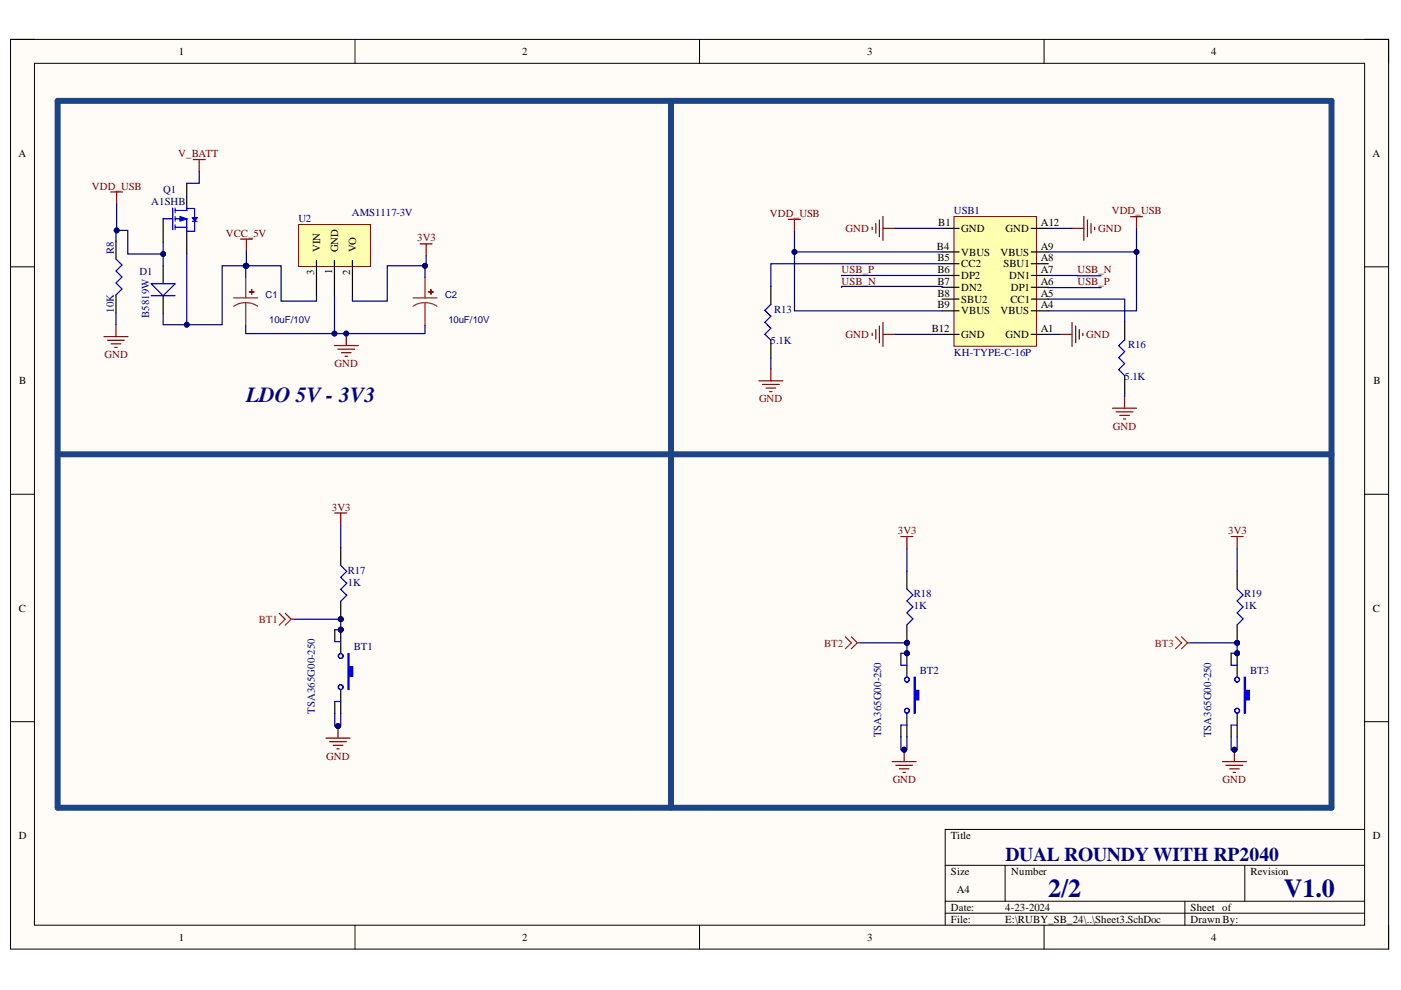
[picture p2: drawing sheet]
<svg xmlns="http://www.w3.org/2000/svg" width="297mm" height="210mm" viewBox="0 0 297 210" stroke-linecap="round" stroke-linejoin="round" font-family="sans-serif">
<defs><g id="words">
<g font-size="5.5" fill="#000080">
<text x="222.3" y="190.1">2/2</text>
<text x="272.2" y="190.1">V1.0</text>
</g>
<text font-size="4.6" fill="#0c0087" x="52.2" y="85.3">LDO 5V - 3V3</text>
<text font-size="4.1" fill="#000080" x="213.2" y="182.6">DUAL ROUNDY WITH RP2040</text>
<g font-size="2.3">
<text x="37.9" y="11.7">1</text>
<text x="110.7" y="11.7">2</text>
<text x="183.9" y="11.7">3</text>
<text x="256.8" y="11.7">4</text>
<text x="3.9" y="33.3">A</text>
<text x="291" y="33.3">A</text>
<text x="198.9" y="47.9">B1</text>
<text x="220.6" y="47.9">A12</text>
<text x="67.9" y="53.5" transform="rotate(-90 67.9 53.5)">VIN</text>
<text x="71.7" y="53.5" transform="rotate(-90 71.7 53.5)">GND</text>
<text x="75.5" y="53.5" transform="rotate(-90 75.5 53.5)">VO</text>
<text x="198.7" y="53">B4</text>
<text x="203.8" y="49.2">GND</text>
<text x="213.2" y="49.2">GND</text>
<text x="220.6" y="53">A9</text>
<text x="66.6" y="58.2" transform="rotate(-90 66.6 58.2)">3</text>
<text x="70.4" y="58.1" transform="rotate(-90 70.4 58.1)">1</text>
<text x="74.3" y="58.3" transform="rotate(-90 74.3 58.3)">2</text>
<text x="198.7" y="55.4">B5</text>
<text x="198.7" y="58">B6</text>
<text x="203.8" y="54.2">VBUS</text>
<text x="203.8" y="56.7">CC2</text>
<text x="203.8" y="59.2">DP2</text>
<text x="212.1" y="54.2">VBUS</text>
<text x="212.8" y="56.7">SBU1</text>
<text x="214" y="59.2">DN1</text>
<text x="220.6" y="58">A7</text>
<text x="220.6" y="55.4">A8</text>
<text x="198.7" y="60.4">B7</text>
<text x="198.7" y="62.9">B8</text>
<text x="198.7" y="65.4">B9</text>
<text x="203.8" y="61.7">DN2</text>
<text x="203.8" y="64.2">SBU2</text>
<text x="214.2" y="64.2">CC1</text>
<text x="214.3" y="61.7">DP1</text>
<text x="220.6" y="65.4">A4</text>
<text x="220.6" y="62.9">A5</text>
<text x="220.6" y="60.4">A6</text>
<text x="197.6" y="70.5">B12</text>
<text x="203.8" y="66.7">VBUS</text>
<text x="203.8" y="71.7">GND</text>
<text x="212.1" y="66.7">VBUS</text>
<text x="213.2" y="71.7">GND</text>
<text x="220.6" y="70.5">A1</text>
<text x="4.1" y="81.4">B</text>
<text x="291.2" y="81.4">B</text>
<text x="4" y="129.7">C</text>
<text x="291.1" y="129.7">C</text>
<text x="4" y="177.9">D</text>
<text x="201.6" y="177.9">Title</text>
<text x="291.1" y="177.9">D</text>
<text x="201.6" y="185.5">Size</text>
<text x="214.4" y="185.5">Number</text>
<text x="265.1" y="185.5">Revision</text>
<text x="202.9" y="189.3">A4</text>
<text x="201.6" y="193.1">Date:</text>
<text x="201.6" y="195.7">File:</text>
<text x="213.1" y="193.1">4-23-2024</text>
<text x="213.1" y="195.7">E:\RUBY_SB_24\..\Sheet3.SchDoc</text>
<text x="252.4" y="193.1">Sheet of</text>
<text x="252.4" y="195.7">Drawn By:</text>
<text x="37.9" y="199.5">1</text>
<text x="110.7" y="199.5">2</text>
<text x="183.9" y="199.5">3</text>
<text x="256.8" y="199.5">4</text>
</g>
<g font-size="2.3" fill="#800000">
<text x="37.8" y="33.4">V_BATT</text>
<text x="19.5" y="40.2">VDD_USB</text>
<text x="163.2" y="46">VDD_USB</text>
<text x="235.7" y="45.5">VDD_USB</text>
<text x="47.9" y="50.2">VCC_5V</text>
<text x="88.5" y="51.2">3V3</text>
<text x="179.3" y="49.2">GND</text>
<text x="232.8" y="49.2">GND</text>
<text x="178.4" y="58">USB_P</text>
<text x="228.4" y="58">USB_N</text>
<text x="178.4" y="60.5">USB_N</text>
<text x="228.4" y="60.5">USB_P</text>
<text x="179.3" y="71.7">GND</text>
<text x="230.3" y="71.7">GND</text>
<text x="22.2" y="75.9">GND</text>
<text x="71" y="77.9">GND</text>
<text x="160.9" y="85.3">GND</text>
<text x="236" y="91.2">GND</text>
<text x="70.4" y="108.3">3V3</text>
<text x="190.4" y="113.3">3V3</text>
<text x="260.4" y="113.3">3V3</text>
<text x="69.2" y="161.1">GND</text>
<text x="189.3" y="166.1">GND</text>
<text x="259.2" y="166.1">GND</text>
</g>
<g font-size="2.3" fill="#000080">
<text x="34.6" y="40.9">Q1</text>
<text x="32.1" y="43.4">A1SHB</text>
<text x="63.3" y="47.1">U2</text>
<text x="74.6" y="45.9">AMS1117-3V</text>
<text x="202.2" y="45.5">USB1</text>
<text x="24.1" y="53.8" transform="rotate(-90 24.1 53.8)">R8</text>
<text x="29.6" y="58.4">D1</text>
<text x="24.1" y="66.3" transform="rotate(-90 24.1 66.3)">10K</text>
<text x="31.6" y="67.4" transform="rotate(-90 31.6 67.4)">B5819W</text>
<text x="164.2" y="66.3">R13</text>
<text x="163.4" y="73">5.1K</text>
<text x="202.2" y="75.4">KH-TYPE-C-16P</text>
<text x="239.2" y="73.8">R16</text>
<text x="238.4" y="80.5">5.1K</text>
<text x="73.7" y="121.7">R17</text>
<text x="73.7" y="124.2">1K</text>
<text x="193.8" y="126.6">R18</text>
<text x="193.8" y="129.2">1K</text>
<text x="263.8" y="126.6">R19</text>
<text x="263.8" y="129.2">1K</text>
<text x="75" y="137.9">BT1</text>
<text x="195" y="142.9">BT2</text>
<text x="265" y="142.9">BT3</text>
<text x="66.7" y="151.3" transform="rotate(-90 66.7 151.3)">TSA365G00-250</text>
<text x="186.8" y="156.3" transform="rotate(-90 186.8 156.3)">TSA365G00-250</text>
<text x="256.8" y="156.3" transform="rotate(-90 256.8 156.3)">TSA365G00-250</text>
</g>
<g font-size="2.3" fill="#f00">
<text x="54.9" y="132">BT1</text>
<text x="174.7" y="137.1">BT2</text>
<text x="244.8" y="137.1">BT3</text>
</g>
<g font-size="2" fill="#000080">
<text x="56.3" y="63.3">C1</text>
<text x="94.4" y="63.3">C2</text>
<text x="57.1" y="68.4">10uF/10V</text>
<text x="95.1" y="68.4">10uF/10V</text>
</g>
</g></defs>
<path d="M2.2 8.4h292.2v192.8h-292.2z" fill-rule="evenodd" fill="#fffcf8"/>
<path d="M2.2 8.4h292.2v192.8h-292.2z" fill="none" stroke="#000" stroke-width=".21"/>
<path d="M7.3 13.4h282v182.8h-282z" fill-rule="evenodd" fill="#fffcf8"/>
<g fill="none" stroke="#000" stroke-width=".21">
<path d="M2.2 8.3h5.1M7.3 13.4h282v182.8h-282zM75.3 8.3v5.1M148.3 8.3v5.1M221.4 8.4v5M289.3 8.4h5.1v5M2.2 56.6h5.1M289.3 56.6h5.1M2.2 104.8h5.1M289.3 104.8h5.1M2.2 153h5.1M289.3 153h5.1"/>
<path d="M289.3 175.9h-88.9v20.3M75.3 196.2v5M148.3 196.2v5M200.4 183.5h88.9M200.4 191.1h88.9M200.4 193.6h88.9M213.1 183.5v7.6M221.4 196.2v5M251.2 191.1v5.1M263.9 183.5v7.6M294.4 196.2v5"/>
</g>
<path d="M70.9 73.3h5.1M71.6 74h3.6M72.4 74.8h2M73.2 75.5h.5M73.4 70.7v2.6" fill="none" stroke="#800000" stroke-width=".25"/>
<circle cx="73.4" cy="70.7" r=".51" fill="#000080"/>
<circle cx="73.4" cy="70.7" r=".51" fill="none" stroke="#000080" stroke-width=".21"/>
<path d="M89.1 51.7h2.5M90.3 51.7v2.5" fill="none" stroke="#800000" stroke-width=".25"/>
<path d="M39.6 38.9v5M34.6 46.3v5.1M39.6 48.8v5.1" fill="none" stroke="#000" stroke-width=".25"/>
<path d="M34.6 46.4h2M36.6 44.1v4.6M37.1 44.6h2.6M37.1 46.4h2.6M37.1 48.2h2.6M37.1 44.1v1M37.1 45.9v1M37.1 47.7v1" fill="none" stroke="#00f" stroke-width=".25"/>
<path d="M38.2 45.9l1.5 .5-1.5 .5z" fill="#00f"/>
<path d="M38.2 45.9l1.5 .5-1.5 .5z" fill="none" stroke="#00f" stroke-width=".21"/>
<path d="M39.6 43.9v.7M39.6 46.5v2.5M40.8 46.9h.5M41.3 44.2v2M41.3 47v2" fill="none" stroke="#00f" stroke-width=".25"/>
<path d="M40.8 46.2h1l-.5 .7z" fill="#00f"/>
<path d="M24.6 54.9l1.3 1.3-1.3 1.3 1.3 1.2-1.3 1.3 1.3 1.3-1.3 1.2M39.7 49h1.6M39.7 44.2h1.6M40.8 46.2h1l-.5 .7zM41.3 46.9h.5M32.1 60.2h5l-2.5 2.5zM32.1 62.7h5" fill="none" stroke="#00f" stroke-width=".25"/>
<path d="M24.6 51.1v3.8M34.6 56.4v3.8M24.6 62.5v3.8M34.6 62.7v3.8" fill="none" stroke="#000" stroke-width=".25"/>
<path d="M22.1 71.4h5M22.8 72.1h3.6M23.6 72.9h2M24.3 73.7h.5M24.6 68.8v2.6" fill="none" stroke="#800000" stroke-width=".25"/>
<path d="M63.3 47.6h15.2v8.9h-15.2z" fill-rule="evenodd" fill="#ffffb0"/>
<path d="M63.3 47.6h15.2v8.9h-15.2z" fill="none" stroke="#800000" stroke-width=".21"/>
<path d="M67.1 55.2v7.6M70.9 55.2v7.6M74.7 55.2v7.6" fill="none" stroke="#000" stroke-width=".25"/>
<path d="M41 33.8h2.5M42.2 33.8v2.6M23.5 40.7h2.5M24.7 40.7v2.5M51 50.7h2.5M52.2 50.7v2.5" fill="none" stroke="#800000" stroke-width=".25"/>
<path d="M53.3 61.4l.1 1z" fill-rule="evenodd" fill="#8d2323"/>
<path d="M53.3 61.4l.1 1z" fill="none" stroke="#8d2323" stroke-width=".25"/>
<path d="M52.9 61.9h1z" fill-rule="evenodd" fill="#8d2323"/>
<path d="M52.1 58.8v4.4M49.6 63.2h5M52.1 64.2l1.6 .2 .9 .5M52.1 64.2l-1.1 .1-1.4 .6M52.1 64.2v4.8M52.9 61.9h1z" fill="none" stroke="#8d2323" stroke-width=".25"/>
<path d="M91.4 61.4v1z" fill-rule="evenodd" fill="#8d2323"/>
<path d="M91.4 61.4v1z" fill="none" stroke="#8d2323" stroke-width=".25"/>
<path d="M90.9 61.9h1z" fill-rule="evenodd" fill="#8d2323"/>
<path d="M90.1 58.8v4.4M87.6 63.2h5M90.1 64.2l1.6 .2 .9 .5M90.1 64.2l-1.1 .1-1.4 .6M90.1 64.2v4.8M90.9 61.9h1z" fill="none" stroke="#8d2323" stroke-width=".25"/>
<g fill="none" stroke="#800000" stroke-width=".25">
<path d="M184.9 48.2v.5M185.7 47.4v2M186.4 46.6v3.6M187.2 48.4h2.5M187.2 45.9v5.1M227.3 48.4h2.5M229.8 45.9v5.1M230.6 46.6v3.6M231.3 47.4v2M232.1 48.2v.5M184.9 70.6v.6M185.7 69.9v2"/>
<path d="M186.4 69.1v3.6M187.2 70.9h2.5M187.2 68.4v5M224.8 70.9h2.5M227.3 68.4v5M228.1 69.1v3.6M228.8 69.9v2M229.6 70.6v.6"/>
</g>
<path d="M202.2 45.9h17.6v27.5h-17.6z" fill-rule="evenodd" fill="#ffffb0"/>
<path d="M202.2 45.9h17.6v27.5h-17.6z" fill="none" stroke="#800000" stroke-width=".21"/>
<g fill="none" stroke="#000" stroke-width=".25">
<path d="M199.8 48.4h3.5M199.8 53.4h3.5M199.8 55.9h3.5M199.8 58.4h3.5M218.7 48.4h3.6M218.7 53.4h3.6M218.7 55.9h3.6M218.7 58.4h3.6M163.4 60.7v3.8M163.4 72.1v3.9M199.8 60.9h3.5M199.8 63.4h3.5"/>
<path d="M199.8 65.9h3.5M199.8 70.9h3.5M218.7 60.9h3.6M218.7 63.4h3.6M218.7 65.9h3.6M218.7 70.9h3.6M238.5 68.2v3.8M238.5 79.6v3.9"/>
</g>
<path d="M163.4 64.5l-1.2 1.3 1.2 1.3-1.2 1.2 1.2 1.3-1.2 1.3 1.2 1.2M238.5 72l-1.3 1.3 1.3 1.3-1.3 1.2 1.3 1.3-1.3 1.3 1.3 1.2" fill="none" stroke="#00f" stroke-width=".25"/>
<g fill="none" stroke="#800000" stroke-width=".25">
<path d="M167.2 46.5h2.5M168.4 46.5v2.5M239.7 45.9h2.5M241 45.9v2.6M163.4 78.2v2.6M160.9 80.8h5.1M161.7 81.5h3.5M162.4 82.3h2.1M163.2 83h.5M235.9 86.6h5.1M236.6 87.3h3.6M237.4 88.1h2"/>
<path d="M238.2 88.8h.5M238.4 84v2.6M69.1 156.5h5.1M69.9 157.3h3.5M70.6 158h2.1M71.4 158.8h.5M71.7 154v2.5"/>
</g>
<circle cx="71.7" cy="154" r=".51" fill="#000080"/>
<circle cx="71.7" cy="154" r=".51" fill="none" stroke="#000080" stroke-width=".21"/>
<circle cx="72.2" cy="133.5" r=".51" fill="#000080"/>
<circle cx="72.2" cy="133.5" r=".51" fill="none" stroke="#000080" stroke-width=".21"/>
<path d="M72.2 133.5v5.1" fill="none" stroke="#000" stroke-width=".25"/>
<circle cx="72.2" cy="133.5" r=".51" fill="#000080"/>
<circle cx="72.2" cy="133.5" r=".51" fill="none" stroke="#000080" stroke-width=".21"/>
<path d="M72.2 146.2v5.1" fill="none" stroke="#000" stroke-width=".25"/>
<path d="M73.8 138.6h.2v2.8h.8v2h-.8v2.8h-.2z" fill-rule="evenodd" fill="#00f"/>
<g fill="none" stroke="#00f" stroke-width=".25">
<path d="M71 136h1.2M73.8 138.6h.2v2.8h.8v2h-.8v2.8h-.2zM71 148.7h1.2"/>
<circle cx="72.2" cy="139.1" r=".51"/>
<circle cx="72.2" cy="145.7" r=".51"/>
</g>
<path d="M71 133.5v2.5M71 148.7v2.6" fill="none" stroke="#000" stroke-width=".25"/>
<circle cx="72.2" cy="131.3" r=".51" fill="#000080"/>
<circle cx="72.2" cy="131.3" r=".51" fill="none" stroke="#000080" stroke-width=".21"/>
<path d="M72.2 119.9l1.3 1.2-1.3 1.3 1.3 1.3-1.3 1.2" fill="none" stroke="#00f" stroke-width=".25"/>
<path d="M72.2 127.5v3.8" fill="none" stroke="#000" stroke-width=".25"/>
<circle cx="72.2" cy="131.3" r=".51" fill="#000080"/>
<circle cx="72.2" cy="131.3" r=".51" fill="none" stroke="#000080" stroke-width=".21"/>
<path d="M72.2 116.1v3.8" fill="none" stroke="#000" stroke-width=".25"/>
<path d="M72.2 124.9l1.3 1.3-1.3 1.3" fill="none" stroke="#00f" stroke-width=".25"/>
<path d="M71 108.8h2.5M72.2 108.8v2.5M191.7 159v2.5M189.2 161.5h5M189.9 162.3h3.6M190.7 163h2M191.4 163.8h.6" fill="none" stroke="#800000" stroke-width=".25"/>
<circle cx="191.7" cy="159" r=".51" fill="#000080"/>
<circle cx="191.7" cy="159" r=".51" fill="none" stroke="#000080" stroke-width=".21"/>
<circle cx="192.3" cy="138.5" r=".51" fill="#000080"/>
<circle cx="192.3" cy="138.5" r=".51" fill="none" stroke="#000080" stroke-width=".21"/>
<path d="M192.3 138.5v5.1" fill="none" stroke="#000" stroke-width=".25"/>
<circle cx="192.3" cy="138.5" r=".51" fill="#000080"/>
<circle cx="192.3" cy="138.5" r=".51" fill="none" stroke="#000080" stroke-width=".21"/>
<path d="M192.3 151.2v5.1" fill="none" stroke="#000" stroke-width=".25"/>
<path d="M193.8 143.6h.3v2.8h.7v2h-.7v2.8h-.3z" fill-rule="evenodd" fill="#00f"/>
<g fill="none" stroke="#00f" stroke-width=".25">
<path d="M191 153.7h1.3M191 141h1.3M193.8 143.6h.3v2.8h.7v2h-.7v2.8h-.3z"/>
<circle cx="192.3" cy="144.1" r=".51"/>
<circle cx="192.3" cy="150.7" r=".51"/>
</g>
<path d="M191 138.5v2.5M191 153.7v2.6" fill="none" stroke="#000" stroke-width=".25"/>
<circle cx="192.3" cy="136.3" r=".51" fill="#000080"/>
<circle cx="192.3" cy="136.3" r=".51" fill="none" stroke="#000080" stroke-width=".21"/>
<path d="M192.3 124.9l1.2 1.2-1.2 1.3 1.2 1.3-1.2 1.2" fill="none" stroke="#00f" stroke-width=".25"/>
<path d="M192.3 132.5v3.8" fill="none" stroke="#000" stroke-width=".25"/>
<circle cx="192.3" cy="136.3" r=".51" fill="#000080"/>
<circle cx="192.3" cy="136.3" r=".51" fill="none" stroke="#000080" stroke-width=".21"/>
<path d="M192.3 121.1v3.8" fill="none" stroke="#000" stroke-width=".25"/>
<path d="M192.3 129.9l1.2 1.3-1.2 1.3" fill="none" stroke="#00f" stroke-width=".25"/>
<path d="M191 113.8h2.5M192.3 113.8v2.5M261.7 159v2.5M259.2 161.5h5.1M259.9 162.3h3.6M260.7 163h2M261.5 163.8h.5" fill="none" stroke="#800000" stroke-width=".25"/>
<circle cx="261.7" cy="159" r=".51" fill="#000080"/>
<circle cx="261.7" cy="159" r=".51" fill="none" stroke="#000080" stroke-width=".21"/>
<circle cx="262.3" cy="138.5" r=".51" fill="#000080"/>
<circle cx="262.3" cy="138.5" r=".51" fill="none" stroke="#000080" stroke-width=".21"/>
<path d="M262.3 138.5v5.1" fill="none" stroke="#000" stroke-width=".25"/>
<circle cx="262.3" cy="138.5" r=".51" fill="#000080"/>
<circle cx="262.3" cy="138.5" r=".51" fill="none" stroke="#000080" stroke-width=".21"/>
<path d="M262.3 151.2v5.1" fill="none" stroke="#000" stroke-width=".25"/>
<path d="M263.8 143.6h.3v2.8h.7v2h-.7v2.8h-.3z" fill-rule="evenodd" fill="#00f"/>
<g fill="none" stroke="#00f" stroke-width=".25">
<path d="M261 153.7h1.3M261 141h1.3M263.8 143.6h.3v2.8h.7v2h-.7v2.8h-.3z"/>
<circle cx="262.3" cy="144.1" r=".51"/>
<circle cx="262.3" cy="150.7" r=".51"/>
</g>
<path d="M261 138.5v2.5M261 153.7v2.6" fill="none" stroke="#000" stroke-width=".25"/>
<circle cx="262.3" cy="136.3" r=".51" fill="#000080"/>
<circle cx="262.3" cy="136.3" r=".51" fill="none" stroke="#000080" stroke-width=".21"/>
<path d="M262.3 124.9l1.3 1.2-1.3 1.3 1.3 1.3-1.3 1.2" fill="none" stroke="#00f" stroke-width=".25"/>
<path d="M262.3 132.5v3.8" fill="none" stroke="#000" stroke-width=".25"/>
<circle cx="262.3" cy="136.3" r=".51" fill="#000080"/>
<circle cx="262.3" cy="136.3" r=".51" fill="none" stroke="#000080" stroke-width=".21"/>
<path d="M262.3 121.1v3.8" fill="none" stroke="#000" stroke-width=".25"/>
<path d="M262.3 129.9l1.3 1.3-1.3 1.3" fill="none" stroke="#00f" stroke-width=".25"/>
<path d="M261 113.8h2.6M262.3 113.8v2.5" fill="none" stroke="#800000" stroke-width=".25"/>
<path d="M90.1 56.4v2.4" fill="none" stroke="#000080" stroke-width=".25"/>
<circle cx="90.1" cy="56.4" r=".51" fill="#000080"/>
<circle cx="90.1" cy="56.4" r=".51" fill="none" stroke="#000080" stroke-width=".21"/>
<path d="M52.1 56.4v2.4" fill="none" stroke="#000080" stroke-width=".25"/>
<circle cx="52.1" cy="56.4" r=".51" fill="#000080"/>
<circle cx="52.1" cy="56.4" r=".51" fill="none" stroke="#000080" stroke-width=".21"/>
<path d="M39.6 53.9v14.9h7.5v-12.4h5" fill="none" stroke="#000080" stroke-width=".25"/>
<circle cx="39.6" cy="68.8" r=".51" fill="#000080"/>
<circle cx="39.6" cy="68.8" r=".51" fill="none" stroke="#000080" stroke-width=".21"/>
<circle cx="52.1" cy="56.4" r=".51" fill="#000080"/>
<circle cx="52.1" cy="56.4" r=".51" fill="none" stroke="#000080" stroke-width=".21"/>
<path d="M34.6 66.5v2.3h5" fill="none" stroke="#000080" stroke-width=".25"/>
<circle cx="39.6" cy="68.8" r=".51" fill="#000080"/>
<circle cx="39.6" cy="68.8" r=".51" fill="none" stroke="#000080" stroke-width=".21"/>
<path d="M52.2 56.4h7.4v7.4h7.5v-1M24.6 66.3v2.5" fill="none" stroke="#000080" stroke-width=".25"/>
<circle cx="52.2" cy="56.4" r=".51" fill="#000080"/>
<circle cx="52.2" cy="56.4" r=".51" fill="none" stroke="#000080" stroke-width=".21"/>
<path d="M52.2 53.2v3.2h-.1" fill="none" stroke="#000080" stroke-width=".25"/>
<circle cx="52.2" cy="56.4" r=".51" fill="#000080"/>
<circle cx="52.2" cy="56.4" r=".51" fill="none" stroke="#000080" stroke-width=".21"/>
<circle cx="52.1" cy="56.4" r=".51" fill="#000080"/>
<circle cx="52.1" cy="56.4" r=".51" fill="none" stroke="#000080" stroke-width=".21"/>
<path d="M24.7 43.2v5.7" fill="none" stroke="#000080" stroke-width=".25"/>
<circle cx="24.7" cy="48.9" r=".51" fill="#000080"/>
<circle cx="24.7" cy="48.9" r=".51" fill="none" stroke="#000080" stroke-width=".21"/>
<path d="M42.2 36.4v2.5h-2.6M70.9 62.8v7.9h-18.8v-1.7" fill="none" stroke="#000080" stroke-width=".25"/>
<circle cx="70.9" cy="70.7" r=".51" fill="#000080"/>
<circle cx="70.9" cy="70.7" r=".51" fill="none" stroke="#000080" stroke-width=".21"/>
<path d="M168.4 49v4.4h31.4M189.7 48.4h10.1M199.8 58.4l-21.4 .1M222.3 58.4l11.2 .1M222.3 48.4h5M189.7 70.9h10.1M199.8 60.9v-.2h-21.4v.3M222.3 60.9l11.2 .1M222.3 70.9h2.5" fill="none" stroke="#000080" stroke-width=".25"/>
<circle cx="168.4" cy="53.4" r=".51" fill="#000080"/>
<circle cx="168.4" cy="53.4" r=".51" fill="none" stroke="#000080" stroke-width=".21"/>
<path d="M168.4 53.4v12.5h31.4" fill="none" stroke="#000080" stroke-width=".25"/>
<circle cx="168.4" cy="53.4" r=".51" fill="#000080"/>
<circle cx="168.4" cy="53.4" r=".51" fill="none" stroke="#000080" stroke-width=".21"/>
<path d="M241 48.5v4.9h-18.7" fill="none" stroke="#000080" stroke-width=".25"/>
<circle cx="241" cy="53.4" r=".51" fill="#000080"/>
<circle cx="241" cy="53.4" r=".51" fill="none" stroke="#000080" stroke-width=".21"/>
<path d="M241 53.4v12.5h-18.7" fill="none" stroke="#000080" stroke-width=".25"/>
<circle cx="241" cy="53.4" r=".51" fill="#000080"/>
<circle cx="241" cy="53.4" r=".51" fill="none" stroke="#000080" stroke-width=".21"/>
<path d="M199.8 55.9h-36.4v4.8M90.1 69v1.7h-19.2M163.4 76v2.2M222.3 63.4h16.2v4.8M238.5 83.5l-.1 .5" fill="none" stroke="#000080" stroke-width=".25"/>
<circle cx="73.4" cy="70.7" r=".51" fill="#000080"/>
<circle cx="73.4" cy="70.7" r=".51" fill="none" stroke="#000080" stroke-width=".21"/>
<circle cx="70.9" cy="70.7" r=".51" fill="#000080"/>
<circle cx="70.9" cy="70.7" r=".51" fill="none" stroke="#000080" stroke-width=".21"/>
<path d="M24.6 51.1v-2.2h2.5v5h7.5" fill="none" stroke="#000080" stroke-width=".25"/>
<circle cx="24.7" cy="48.9" r=".51" fill="#000080"/>
<circle cx="24.7" cy="48.9" r=".51" fill="none" stroke="#000080" stroke-width=".21"/>
<circle cx="34.6" cy="53.9" r=".51" fill="#000080"/>
<circle cx="34.6" cy="53.9" r=".51" fill="none" stroke="#000080" stroke-width=".21"/>
<path d="M34.6 51.4v5" fill="none" stroke="#000080" stroke-width=".25"/>
<circle cx="34.6" cy="53.9" r=".51" fill="#000080"/>
<circle cx="34.6" cy="53.9" r=".51" fill="none" stroke="#000080" stroke-width=".21"/>
<path d="M90.3 54.2v2.2h-8.2v7.4h-7.4v-1" fill="none" stroke="#000080" stroke-width=".25"/>
<circle cx="90.1" cy="56.4" r=".51" fill="#000080"/>
<circle cx="90.1" cy="56.4" r=".51" fill="none" stroke="#000080" stroke-width=".21"/>
<path d="M71 151.3v2.7h.7" fill="none" stroke="#000080" stroke-width=".25"/>
<circle cx="71.7" cy="154" r=".51" fill="#000080"/>
<circle cx="71.7" cy="154" r=".51" fill="none" stroke="#000080" stroke-width=".21"/>
<path d="M72.2 151.3v2.7h-.5" fill="none" stroke="#000080" stroke-width=".25"/>
<circle cx="71.7" cy="154" r=".51" fill="#000080"/>
<circle cx="71.7" cy="154" r=".51" fill="none" stroke="#000080" stroke-width=".21"/>
<path d="M72.2 111.3v4.8M72.2 131.3v2.2" fill="none" stroke="#000080" stroke-width=".25"/>
<circle cx="72.2" cy="131.3" r=".51" fill="#000080"/>
<circle cx="72.2" cy="131.3" r=".51" fill="none" stroke="#000080" stroke-width=".21"/>
<circle cx="72.2" cy="133.5" r=".51" fill="#000080"/>
<circle cx="72.2" cy="133.5" r=".51" fill="none" stroke="#000080" stroke-width=".21"/>
<path d="M71 133.5h1.2" fill="none" stroke="#000080" stroke-width=".25"/>
<circle cx="72.2" cy="133.5" r=".51" fill="#000080"/>
<circle cx="72.2" cy="133.5" r=".51" fill="none" stroke="#000080" stroke-width=".21"/>
<path d="M62.2 131.3h10" fill="none" stroke="#000080" stroke-width=".25"/>
<circle cx="72.2" cy="131.3" r=".51" fill="#000080"/>
<circle cx="72.2" cy="131.3" r=".51" fill="none" stroke="#000080" stroke-width=".21"/>
<path d="M191 156.3v2.7h.7" fill="none" stroke="#000080" stroke-width=".25"/>
<circle cx="191.7" cy="159" r=".51" fill="#000080"/>
<circle cx="191.7" cy="159" r=".51" fill="none" stroke="#000080" stroke-width=".21"/>
<path d="M192.3 156.3v2.7h-.6" fill="none" stroke="#000080" stroke-width=".25"/>
<circle cx="191.7" cy="159" r=".51" fill="#000080"/>
<circle cx="191.7" cy="159" r=".51" fill="none" stroke="#000080" stroke-width=".21"/>
<path d="M192.3 116.3v4.8M192.3 136.3v2.2" fill="none" stroke="#000080" stroke-width=".25"/>
<circle cx="192.3" cy="136.3" r=".51" fill="#000080"/>
<circle cx="192.3" cy="136.3" r=".51" fill="none" stroke="#000080" stroke-width=".21"/>
<circle cx="192.3" cy="138.5" r=".51" fill="#000080"/>
<circle cx="192.3" cy="138.5" r=".51" fill="none" stroke="#000080" stroke-width=".21"/>
<path d="M191 138.5h1.3" fill="none" stroke="#000080" stroke-width=".25"/>
<circle cx="192.3" cy="138.5" r=".51" fill="#000080"/>
<circle cx="192.3" cy="138.5" r=".51" fill="none" stroke="#000080" stroke-width=".21"/>
<path d="M182.3 136.3h10" fill="none" stroke="#000080" stroke-width=".25"/>
<circle cx="192.3" cy="136.3" r=".51" fill="#000080"/>
<circle cx="192.3" cy="136.3" r=".51" fill="none" stroke="#000080" stroke-width=".21"/>
<path d="M261 156.3v2.7h.7" fill="none" stroke="#000080" stroke-width=".25"/>
<circle cx="261.7" cy="159" r=".51" fill="#000080"/>
<circle cx="261.7" cy="159" r=".51" fill="none" stroke="#000080" stroke-width=".21"/>
<path d="M262.3 156.3v2.7h-.6" fill="none" stroke="#000080" stroke-width=".25"/>
<circle cx="261.7" cy="159" r=".51" fill="#000080"/>
<circle cx="261.7" cy="159" r=".51" fill="none" stroke="#000080" stroke-width=".21"/>
<path d="M262.3 116.3v4.8M262.3 136.3v2.2" fill="none" stroke="#000080" stroke-width=".25"/>
<circle cx="262.3" cy="136.3" r=".51" fill="#000080"/>
<circle cx="262.3" cy="136.3" r=".51" fill="none" stroke="#000080" stroke-width=".21"/>
<circle cx="262.3" cy="138.5" r=".51" fill="#000080"/>
<circle cx="262.3" cy="138.5" r=".51" fill="none" stroke="#000080" stroke-width=".21"/>
<path d="M261 138.5h1.3" fill="none" stroke="#000080" stroke-width=".25"/>
<circle cx="262.3" cy="138.5" r=".51" fill="#000080"/>
<circle cx="262.3" cy="138.5" r=".51" fill="none" stroke="#000080" stroke-width=".21"/>
<path d="M252.3 136.3h10" fill="none" stroke="#000080" stroke-width=".25"/>
<circle cx="262.3" cy="136.3" r=".51" fill="#000080"/>
<circle cx="262.3" cy="136.3" r=".51" fill="none" stroke="#000080" stroke-width=".21"/>
<path d="M59.2 130l1.3 1.3-1.3 1.3M60.5 130l1.2 1.3M61.7 131.3l-1.2 1.3M61.7 131.3h.5M179.2 135l1.3 1.3-1.3 1.3M180.5 135l1.3 1.3M181.8 136.3l-1.3 1.3M181.8 136.3h.5M249.2 135l1.3 1.3-1.3 1.3M250.5 135l1.3 1.3M251.8 136.3h.5M251.8 136.3l-1.3 1.3" fill="none" stroke="#f00" stroke-width=".25"/>
<path d="M12.2 21.4h270.1v149.9h-270.1zM142.3 21.4v149.9M12.2 96.3h270.1" fill="none" stroke="#1c4587" stroke-width="1.3"/>
<use href="#words"/>
</svg>
